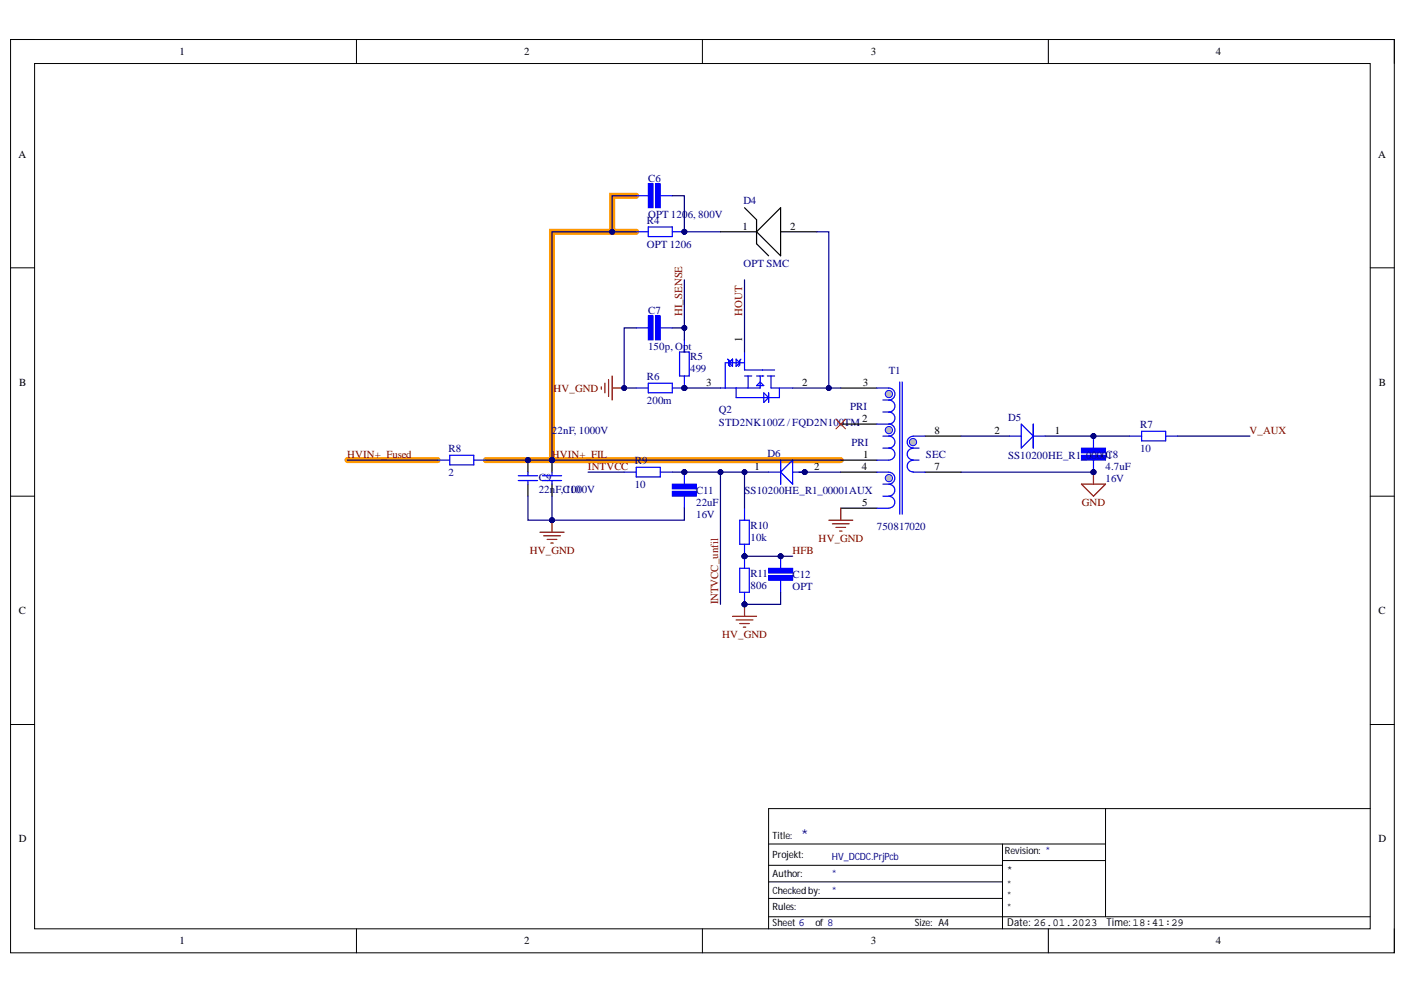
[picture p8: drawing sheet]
<svg xmlns="http://www.w3.org/2000/svg" width="297mm" height="210mm" viewBox="0 0 297 210" stroke-linecap="round" stroke-linejoin="round" font-family="sans-serif">
<defs><g id="words">
<text font-size="3.1" fill="#000080" x="169.2" y="177.6">*</text>
<g font-size="2.3">
<text x="37.9" y="11.7">1</text>
<text x="110.8" y="11.7">2</text>
<text x="184" y="11.7">3</text>
<text x="256.9" y="11.7">4</text>
<text x="3.9" y="33.3">A</text>
<text x="291.2" y="33.3">A</text>
<text x="156.9" y="48.5">1</text>
<text x="166.9" y="48.5">2</text>
<text x="156.8" y="72.4" transform="rotate(-90 156.8 72.4)">1</text>
<text x="4.1" y="81.5">B</text>
<text x="149.2" y="81.5">3</text>
<text x="169.5" y="81.5">2</text>
<text x="182.3" y="81.5">3</text>
<text x="291.3" y="81.5">B</text>
<text x="182.2" y="89.2">2</text>
<text x="197.4" y="91.7">8</text>
<text x="210.1" y="91.7">2</text>
<text x="222.9" y="91.7">1</text>
<text x="159.4" y="99.3">1</text>
<text x="172" y="99.3">2</text>
<text x="182.1" y="99.3">4</text>
<text x="182.3" y="96.8">1</text>
<text x="197.4" y="99.3">7</text>
<text x="182.2" y="107">5</text>
<text x="4" y="129.8">C</text>
<text x="291.2" y="129.8">C</text>
<text x="4" y="178.1">D</text>
<text x="291.2" y="178.1">D</text>
<text x="212.8" y="184.8">*</text>
<text x="212.8" y="195.8">Date: 26.01.2023</text>
<text x="233.8" y="195.8">Time:18:41:29</text>
<text x="37.9" y="199.6">1</text>
<text x="110.8" y="199.6">2</text>
<text x="184" y="199.6">3</text>
<text x="256.9" y="199.6">4</text>
</g>
<g font-size="2.3" fill="#000080">
<text x="136.9" y="38.4">C6</text>
<text x="136.7" y="47.3">R4</text>
<text x="136.9" y="46">OPT 120</text>
<text x="145.3" y="46">6, 800V</text>
<text x="157" y="43.2">D4</text>
<text x="136.7" y="52.3">OPT 1206</text>
<text x="157" y="56.4">OPT SMC</text>
<text x="136.9" y="66.3">C7</text>
<text x="136.9" y="73.9">150p, Opt</text>
<text x="145.8" y="76.2">R5</text>
<text x="136.7" y="80.2">R6</text>
<text x="145.8" y="78.7">499</text>
<text x="187.8" y="79">T1</text>
<text x="136.7" y="85.3">200m</text>
<text x="151.9" y="87.3">Q2</text>
<text x="151.9" y="90">STD2NK100Z / FQD2N100TM</text>
<text x="179.6" y="86.6">PRI</text>
<text x="213" y="88.9">D5</text>
<text x="94.8" y="95.5">R8</text>
<text x="116.6" y="91.7">22nF, 1000V</text>
<text x="179.9" y="94.3">PRI</text>
<text x="240.9" y="95.5">10</text>
<text x="240.9" y="90.5">R7</text>
<text x="94.8" y="100.6">2</text>
<text x="113.8" y="101.6">C9</text>
<text x="134.1" y="98.1">R9</text>
<text x="162.1" y="96.6">D6</text>
<text x="195.6" y="96.8">SEC</text>
<text x="213" y="97.1">SS10200HE_R1_0000C8</text>
<text x="233.5" y="99.3">4.7uF</text>
<text x="233.5" y="101.9">16V</text>
<text x="233.9" y="97.1">1</text>
<text x="113.8" y="104.2">22nF,C10</text>
<text x="119.5" y="104.2">1000V</text>
<text x="134.1" y="103.2">10</text>
<text x="147.1" y="107">22uF</text>
<text x="147.1" y="104.4">C11</text>
<text x="157.3" y="104.4">SS10200HE_R1_00001AUX</text>
<text x="147.1" y="109.5">16V</text>
<text x="158.6" y="111.8">R10</text>
<text x="185.2" y="112">750817020</text>
<text x="158.6" y="114.3">10k</text>
<text x="158.6" y="124.5">806</text>
<text x="158.6" y="121.9">R11</text>
<text x="167.5" y="124.7">OPT</text>
<text x="167.5" y="122.2">C12</text>
</g>
<g font-size="2.3" fill="#800000">
<text x="144.1" y="66.8" transform="rotate(-90 144.1 66.8)">HI_SENSE</text>
<text x="156.8" y="66.8" transform="rotate(-90 156.8 66.8)">HOUT</text>
<text x="116.9" y="82.8">HV_GND</text>
<text x="264" y="91.7">V_AUX</text>
<text x="73.4" y="96.8">HVIN+_Fused</text>
<text x="116.6" y="96.8">HVIN+_FIL</text>
<text x="124.2" y="99.3">INTVCC</text>
<text x="228.5" y="107">GND</text>
<text x="111.9" y="117.1">HV_GND</text>
<text x="167.5" y="117.1">HFB</text>
<text x="173" y="114.6">HV_GND</text>
<text x="151.7" y="127.8" transform="rotate(-90 151.7 127.8)">INTVCC_unfil</text>
<text x="152.6" y="134.9">HV_GND</text>
</g>
<g font-size="2.1">
<text x="163.2" y="177.4">Title:</text>
<text x="163.2" y="185.3">Author:</text>
<text x="163.2" y="181.4">Projekt:</text>
<text x="212.3" y="180.5">Revision: *</text>
<text x="163.2" y="188.9">Checked by:</text>
<text x="163.2" y="195.8">Sheet 6</text>
<text x="163.2" y="192.4">Rules:</text>
<text x="172.3" y="195.8">of 8</text>
<text x="193.3" y="195.8">Size: A4</text>
</g>
<g font-size="2.1" fill="#000080">
<text x="175.7" y="185.3">*</text>
<text x="175.7" y="181.9">HV_DCDC.PrjPcb</text>
<text x="175.7" y="188.9">*</text>
</g>
<g font-size="1.9">
<text x="212.8" y="187.5">*</text>
<text x="212.8" y="189.9">*</text>
<text x="212.8" y="192.4">*</text>
</g>
</g></defs>
<path d="M2.2 8.4h292.4v193h-292.4z" fill="none" stroke="#000" stroke-width=".21"/>
<path d="M7.3 13.4h282.2v182.9h-282.2z" fill-rule="evenodd" fill="#fff"/>
<g fill="none" stroke="#000" stroke-width=".21">
<path d="M2.2 8.3h5.1M7.3 13.4h282.2v182.9h-282.2zM75.3 8.3v5.1M148.4 8.3v5.1M221.5 8.4v5M289.5 8.4h5.1v5M2.2 56.6h5.1M289.5 56.6h5.1M2.2 104.9h5.1M289.5 104.9h5.1M2.2 153.1h5.1M289.5 153.1h5.1"/>
<path d="M162.4 178.4h71.2M211.8 178.4v17.9M233.6 170.9v22.9M289.5 170.9h-127.1v25.4M75.3 196.3v5.1M148.4 196.3v5.1M162.4 193.8h127.1M162.4 186.4h49.4M162.4 189.9h49.4M162.4 182.9h49.4M211.8 181.9h21.8M221.5 196.3v5.1"/>
<path d="M294.6 196.3v5.1"/>
</g>
<path d="M129.3 49h5.1M134.4 41.4h-5.1v7.6h-12.7v48.3M73.4 97.3h19.1M102.6 97.3h14M116.6 97.3h61" fill="none" stroke="#f90" stroke-width="1.3"/>
<g fill="none" stroke="#00f" stroke-width=".25">
<path d="M153.7 75.9l.3 .3v1l.2 .2M154 76.7l.8-.8v1.5zM155.5 75.9l.8 .8-.8 .7zM156 76.7h-2.8v5.3M156.3 76.7h1M156.5 75.9l-.2 .3v1l-.3 .2M157.3 74.4v3.8h6.3M157.3 79.5h1.5M158.1 79.5v2.5M159.8 79.5h1.6M160.6 79.5v2.5h-8.4M162.1 79.5h1.5"/>
<path d="M162.9 79.5v2.5h4.6M155.5 82v2h9.2v-2M159.8 81.5l.8-.8 .8 .8zM161.4 83l1 1-1 1.1zM162.4 83v2.1"/>
</g>
<circle cx="144.6" cy="82" r=".51" fill="#000080"/>
<circle cx="144.6" cy="82" r=".51" fill="none" stroke="#000080" stroke-width=".21"/>
<path d="M137 81h5v2h-5zM142 82h2.6" fill="none" stroke="#00f" stroke-width=".25"/>
<circle cx="144.6" cy="82" r=".51" fill="#000080"/>
<circle cx="144.6" cy="82" r=".51" fill="none" stroke="#000080" stroke-width=".21"/>
<path d="M134.4 82h2.6" fill="none" stroke="#00f" stroke-width=".25"/>
<circle cx="144.6" cy="82" r=".51" fill="#000080"/>
<circle cx="144.6" cy="82" r=".51" fill="none" stroke="#000080" stroke-width=".21"/>
<path d="M143.6 74.4h2v5.1h-2zM144.6 71.9v2.5M144.6 79.5v2.5" fill="none" stroke="#00f" stroke-width=".25"/>
<circle cx="144.6" cy="82" r=".51" fill="#000080"/>
<circle cx="144.6" cy="82" r=".51" fill="none" stroke="#000080" stroke-width=".21"/>
<path d="M137 66.8h1v5.1h-1z" fill-rule="evenodd" fill="#00f"/>
<path d="M137 66.8h1v5.1h-1z" fill="none" stroke="#00f" stroke-width=".21"/>
<path d="M138.5 66.8h1v5.1h-1z" fill-rule="evenodd" fill="#00f"/>
<path d="M138.5 66.8h1v5.1h-1z" fill="none" stroke="#00f" stroke-width=".21"/>
<path d="M134.4 69.3h2.6M139.5 69.3h2.5" fill="none" stroke="#00f" stroke-width=".25"/>
<circle cx="157.3" cy="117.6" r=".51" fill="#000080"/>
<circle cx="157.3" cy="117.6" r=".51" fill="none" stroke="#000080" stroke-width=".21"/>
<path d="M156.3 110h2v5h-2zM157.3 107.4v2.6M157.3 115v2.6" fill="none" stroke="#00f" stroke-width=".25"/>
<circle cx="157.3" cy="117.6" r=".51" fill="#000080"/>
<circle cx="157.3" cy="117.6" r=".51" fill="none" stroke="#000080" stroke-width=".21"/>
<circle cx="157.3" cy="117.6" r=".51" fill="#000080"/>
<circle cx="157.3" cy="117.6" r=".51" fill="none" stroke="#000080" stroke-width=".21"/>
<circle cx="157.3" cy="127.7" r=".51" fill="#000080"/>
<circle cx="157.3" cy="127.7" r=".51" fill="none" stroke="#000080" stroke-width=".21"/>
<path d="M157.3 117.6v2.5M156.3 120.1h2v5.1h-2z" fill="none" stroke="#00f" stroke-width=".25"/>
<circle cx="157.3" cy="117.6" r=".51" fill="#000080"/>
<circle cx="157.3" cy="117.6" r=".51" fill="none" stroke="#000080" stroke-width=".21"/>
<path d="M157.3 125.2v2.5" fill="none" stroke="#00f" stroke-width=".25"/>
<circle cx="157.3" cy="127.7" r=".51" fill="#000080"/>
<circle cx="157.3" cy="127.7" r=".51" fill="none" stroke="#000080" stroke-width=".21"/>
<path d="M177.6 82h7.7M177.6 89.6h7.7M177.6 97.3h7.7M177.6 99.8h7.7M195.4 99.8h7.6M195.4 92.2h7.6M177.6 107.4h7.7" fill="none" stroke="#000" stroke-width=".25"/>
<g fill="none" stroke="#00f" stroke-width=".25">
<path d="M185.3 82h2.5a1.27 1.27 0 0 1 1.3 1.3 1.27 1.27 0 0 1-1.3 1.3M185.3 99.8h2.5a1.25 1.25 0 0 1 1.2 1.2 1.25 1.25 0 0 1-1.1 1.3M185.3 89.6h2.5M185.3 97.3h2.5M186.5 84.6h1.3M186.5 87.1h1.3M186.5 92.2h1.3M187.8 84.6a1.27 1.27 0 0 1 1.3 1.2 1.27 1.27 0 0 1-1.3 1.3M187.8 87.1a1.27 1.27 0 0 1 1.3 1.3 1.27 1.27 0 0 1-1.3 1.2M187.8 89.6a1.26 1.26 0 0 1 1.3 1.3 1.26 1.26 0 0 1-1.3 1.3M187.8 92.2a1.27 1.27 0 0 1 1.3 1.2 1.27 1.27 0 0 1-1.3 1.3h-1.3M187.8 94.7a1.26 1.26 0 0 1 1.3 1.3 1.26 1.26 0 0 1-1.3 1.3"/>
<path d="M190.1 80.7v28M190.6 80.7v28M192.8 92.2a1.23 1.23 0 0 0-1.1 1.3 1.23 1.23 0 0 0 1.2 1.2M192.8 94.8a1.22 1.22 0 0 0-1.1 1.2 1.22 1.22 0 0 0 1.2 1.2M192.8 97.3a1.22 1.22 0 0 0-1.1 1.3 1.22 1.22 0 0 0 1.2 1.2M192.9 92.2h2.5M192.9 94.7h1.3M192.9 97.3h1.3M192.9 99.8h2.5M185.3 107.4h2.5M186.5 102.3a2.19 2.19 0 0 1 2.3 .5 1.24 1.24 0 0 1-1 2.1M186.5 104.9h1.3a1.24 1.24 0 0 1 1.2 1.2 1.24 1.24 0 0 1-1.2 1.3"/>
</g>
<circle cx="187.8" cy="83.3" r=".76" fill="#c0c0c0"/>
<circle cx="187.8" cy="83.3" r=".76" fill="none" stroke="#00f" stroke-width=".21"/>
<circle cx="187.8" cy="90.9" r=".76" fill="#c0c0c0"/>
<circle cx="187.8" cy="90.9" r=".76" fill="none" stroke="#00f" stroke-width=".21"/>
<circle cx="187.8" cy="101.1" r=".76" fill="#c0c0c0"/>
<circle cx="187.8" cy="101.1" r=".76" fill="none" stroke="#00f" stroke-width=".21"/>
<circle cx="192.9" cy="93.5" r=".76" fill="#c0c0c0"/>
<circle cx="192.9" cy="93.5" r=".76" fill="none" stroke="#00f" stroke-width=".21"/>
<path d="M176.6 88.6l2 2.1M178.6 88.6l-2 2.1" fill="none" stroke="#f00" stroke-width=".21"/>
<path d="M92.5 97.3h2.5M95 96.2h5.1v2.1h-5.1zM100.1 97.3h2.5" fill="none" stroke="#00f" stroke-width=".25"/>
<circle cx="144.6" cy="99.8" r=".51" fill="#000080"/>
<circle cx="144.6" cy="99.8" r=".51" fill="none" stroke="#000080" stroke-width=".21"/>
<path d="M142 103.9h5.1v1h-5.1z" fill-rule="evenodd" fill="#00f"/>
<path d="M142 103.9h5.1v1h-5.1z" fill="none" stroke="#00f" stroke-width=".21"/>
<path d="M142 102.3h5.1v1.1h-5.1z" fill-rule="evenodd" fill="#00f"/>
<path d="M142 102.3h5.1v1.1h-5.1z" fill="none" stroke="#00f" stroke-width=".21"/>
<path d="M144.6 99.8v2.5M144.6 104.9v2.5" fill="none" stroke="#00f" stroke-width=".25"/>
<circle cx="144.6" cy="99.8" r=".51" fill="#000080"/>
<circle cx="144.6" cy="99.8" r=".51" fill="none" stroke="#000080" stroke-width=".21"/>
<circle cx="231" cy="99.8" r=".51" fill="#000080"/>
<circle cx="231" cy="99.8" r=".51" fill="none" stroke="#000080" stroke-width=".21"/>
<circle cx="231" cy="92.2" r=".51" fill="#000080"/>
<circle cx="231" cy="92.2" r=".51" fill="none" stroke="#000080" stroke-width=".21"/>
<path d="M228.5 96.2h5.1v1.1h-5.1z" fill-rule="evenodd" fill="#00f"/>
<path d="M228.5 96.2h5.1v1.1h-5.1z" fill="none" stroke="#00f" stroke-width=".21"/>
<path d="M228.5 94.7h5.1v1h-5.1z" fill-rule="evenodd" fill="#00f"/>
<path d="M228.5 94.7h5.1v1h-5.1z" fill="none" stroke="#00f" stroke-width=".21"/>
<path d="M231 97.3v2.5" fill="none" stroke="#00f" stroke-width=".25"/>
<circle cx="231" cy="99.8" r=".51" fill="#000080"/>
<circle cx="231" cy="99.8" r=".51" fill="none" stroke="#000080" stroke-width=".21"/>
<path d="M231 92.2v2.5" fill="none" stroke="#00f" stroke-width=".25"/>
<circle cx="231" cy="92.2" r=".51" fill="#000080"/>
<circle cx="231" cy="92.2" r=".51" fill="none" stroke="#000080" stroke-width=".21"/>
<path d="M154.8 130.3h5M155.5 131h3.6M156.3 131.8h2M157 132.6h.5M157.3 127.7v2.6" fill="none" stroke="#800000" stroke-width=".25"/>
<circle cx="157.3" cy="127.7" r=".51" fill="#000080"/>
<circle cx="157.3" cy="127.7" r=".51" fill="none" stroke="#000080" stroke-width=".21"/>
<path d="M231 99.8v2.5M175.1 110h5.1M175.9 110.7h3.5M176.6 111.5h2M177.4 112.3h.5M177.6 107.4v2.6M228.5 102.3h5.1l-2.6 2.6z" fill="none" stroke="#800000" stroke-width=".25"/>
<circle cx="231" cy="99.8" r=".51" fill="#000080"/>
<circle cx="231" cy="99.8" r=".51" fill="none" stroke="#000080" stroke-width=".21"/>
<path d="M131.9 99.8h2.5M134.4 98.8h5.1v2h-5.1zM139.5 99.8h2.5M238.6 92.2h2.6M241.2 91.2h5.1v2h-5.1zM246.3 92.2h2.5" fill="none" stroke="#00f" stroke-width=".25"/>
<circle cx="144.6" cy="49" r=".51" fill="#000080"/>
<circle cx="144.6" cy="49" r=".51" fill="none" stroke="#000080" stroke-width=".21"/>
<path d="M134.4 49h2.6M137 48h5v2h-5zM142 49h2.6" fill="none" stroke="#00f" stroke-width=".25"/>
<circle cx="144.6" cy="49" r=".51" fill="#000080"/>
<circle cx="144.6" cy="49" r=".51" fill="none" stroke="#000080" stroke-width=".21"/>
<path d="M137 38.8h1v5.1h-1z" fill-rule="evenodd" fill="#00f"/>
<path d="M137 38.8h1v5.1h-1z" fill="none" stroke="#00f" stroke-width=".21"/>
<path d="M138.5 38.8h1v5.1h-1z" fill-rule="evenodd" fill="#00f"/>
<path d="M138.5 38.8h1v5.1h-1z" fill="none" stroke="#00f" stroke-width=".21"/>
<path d="M134.4 41.4h2.6M139.5 41.4h2.5" fill="none" stroke="#00f" stroke-width=".25"/>
<circle cx="164.9" cy="117.6" r=".51" fill="#000080"/>
<circle cx="164.9" cy="117.6" r=".51" fill="none" stroke="#000080" stroke-width=".21"/>
<path d="M162.4 120.1h5.1v1h-5.1z" fill-rule="evenodd" fill="#00f"/>
<path d="M162.4 120.1h5.1v1h-5.1z" fill="none" stroke="#00f" stroke-width=".21"/>
<path d="M162.4 121.6h5.1v1.1h-5.1z" fill-rule="evenodd" fill="#00f"/>
<path d="M162.4 121.6h5.1v1.1h-5.1z" fill="none" stroke="#00f" stroke-width=".21"/>
<path d="M164.9 117.6v2.5" fill="none" stroke="#00f" stroke-width=".25"/>
<circle cx="164.9" cy="117.6" r=".51" fill="#000080"/>
<circle cx="164.9" cy="117.6" r=".51" fill="none" stroke="#000080" stroke-width=".21"/>
<path d="M164.9 122.7v2.5" fill="none" stroke="#00f" stroke-width=".25"/>
<circle cx="116.6" cy="97.3" r=".51" fill="#000080"/>
<circle cx="116.6" cy="97.3" r=".51" fill="none" stroke="#000080" stroke-width=".21"/>
<circle cx="111.5" cy="97.3" r=".51" fill="#000080"/>
<circle cx="111.5" cy="97.3" r=".51" fill="none" stroke="#000080" stroke-width=".21"/>
<path d="M111.5 97.3v2.5" fill="none" stroke="#000" stroke-width=".25"/>
<circle cx="111.5" cy="97.3" r=".51" fill="#000080"/>
<circle cx="111.5" cy="97.3" r=".51" fill="none" stroke="#000080" stroke-width=".21"/>
<path d="M111.5 102.3v2.6" fill="none" stroke="#000" stroke-width=".25"/>
<path d="M111.5 99.8v.8M109.5 100.6h4.1M109.5 101.6h4.1M111.5 101.6v.7" fill="none" stroke="#00f" stroke-width=".25"/>
<circle cx="116.6" cy="97.3" r=".51" fill="#000080"/>
<circle cx="116.6" cy="97.3" r=".51" fill="none" stroke="#000080" stroke-width=".21"/>
<path d="M116.6 97.3v2.5" fill="none" stroke="#000" stroke-width=".25"/>
<circle cx="116.6" cy="97.3" r=".51" fill="#000080"/>
<circle cx="116.6" cy="97.3" r=".51" fill="none" stroke="#000080" stroke-width=".21"/>
<path d="M116.6 102.3v2.6" fill="none" stroke="#000" stroke-width=".25"/>
<path d="M116.6 99.8v.8M114.6 100.6h4.1M114.6 101.6h4.1M116.6 101.6v.7" fill="none" stroke="#00f" stroke-width=".25"/>
<circle cx="170" cy="99.8" r=".51" fill="#000080"/>
<circle cx="170" cy="99.8" r=".51" fill="none" stroke="#000080" stroke-width=".21"/>
<circle cx="170" cy="99.8" r=".51" fill="#000080"/>
<circle cx="170" cy="99.8" r=".51" fill="none" stroke="#000080" stroke-width=".21"/>
<path d="M162.4 99.8h2.5M164.9 97.3v5M164.9 99.8l2.6-2.5v5zM167.5 99.8h2.5M213.2 92.2h2.6M215.8 89.6l2.5 2.6-2.5 2.5zM218.3 92.2h2.5M218.3 89.6v5.1" fill="none" stroke="#00f" stroke-width=".25"/>
<path d="M114.1 112.5h5.1M114.8 113.3h3.6M115.6 114h2M116.4 114.8h.5M116.6 110v2.5" fill="none" stroke="#800000" stroke-width=".25"/>
<circle cx="116.6" cy="110" r=".51" fill="#000080"/>
<circle cx="116.6" cy="110" r=".51" fill="none" stroke="#000080" stroke-width=".21"/>
<path d="M129.3 79.5v5.1M127 81.8v.5M127.8 81v2M128.6 80.2v3.6M129.3 82h2.6" fill="none" stroke="#800000" stroke-width=".25"/>
<circle cx="131.9" cy="82" r=".51" fill="#000080"/>
<circle cx="131.9" cy="82" r=".51" fill="none" stroke="#000080" stroke-width=".21"/>
<path d="M73.4 97.3h19.1M102.6 97.3h14" fill="none" stroke="#000080" stroke-width=".25"/>
<circle cx="116.6" cy="97.3" r=".51" fill="#000080"/>
<circle cx="116.6" cy="97.3" r=".51" fill="none" stroke="#000080" stroke-width=".21"/>
<circle cx="111.5" cy="97.3" r=".51" fill="#000080"/>
<circle cx="111.5" cy="97.3" r=".51" fill="none" stroke="#000080" stroke-width=".21"/>
<path d="M111.5 104.9v5.1h5.1" fill="none" stroke="#000080" stroke-width=".25"/>
<circle cx="116.6" cy="110" r=".51" fill="#000080"/>
<circle cx="116.6" cy="110" r=".51" fill="none" stroke="#000080" stroke-width=".21"/>
<path d="M116.6 104.9v5.1h28v-2.6" fill="none" stroke="#000080" stroke-width=".25"/>
<circle cx="116.6" cy="110" r=".51" fill="#000080"/>
<circle cx="116.6" cy="110" r=".51" fill="none" stroke="#000080" stroke-width=".21"/>
<path d="M116.6 97.3h61" fill="none" stroke="#000080" stroke-width=".25"/>
<circle cx="116.6" cy="97.3" r=".51" fill="#000080"/>
<circle cx="116.6" cy="97.3" r=".51" fill="none" stroke="#000080" stroke-width=".21"/>
<path d="M134.4 41.4h-5.1v7.6h-12.7v48.3" fill="none" stroke="#000080" stroke-width=".25"/>
<circle cx="129.3" cy="49" r=".51" fill="#000080"/>
<circle cx="129.3" cy="49" r=".51" fill="none" stroke="#000080" stroke-width=".21"/>
<circle cx="116.6" cy="97.3" r=".51" fill="#000080"/>
<circle cx="116.6" cy="97.3" r=".51" fill="none" stroke="#000080" stroke-width=".21"/>
<path d="M129.3 49h5.1M124.2 99.8h7.7" fill="none" stroke="#000080" stroke-width=".25"/>
<circle cx="129.3" cy="49" r=".51" fill="#000080"/>
<circle cx="129.3" cy="49" r=".51" fill="none" stroke="#000080" stroke-width=".21"/>
<path d="M134.4 69.3h-2.5v12.7h2.5" fill="none" stroke="#000080" stroke-width=".25"/>
<circle cx="131.9" cy="82" r=".51" fill="#000080"/>
<circle cx="131.9" cy="82" r=".51" fill="none" stroke="#000080" stroke-width=".21"/>
<path d="M142 99.8h2.6" fill="none" stroke="#000080" stroke-width=".25"/>
<circle cx="144.6" cy="99.8" r=".51" fill="#000080"/>
<circle cx="144.6" cy="99.8" r=".51" fill="none" stroke="#000080" stroke-width=".21"/>
<path d="M142 69.3h2.6" fill="none" stroke="#000080" stroke-width=".25"/>
<circle cx="144.6" cy="69.3" r=".51" fill="#000080"/>
<circle cx="144.6" cy="69.3" r=".51" fill="none" stroke="#000080" stroke-width=".21"/>
<path d="M142 41.4h2.6v7.6h7.6" fill="none" stroke="#000080" stroke-width=".25"/>
<circle cx="144.6" cy="49" r=".51" fill="#000080"/>
<circle cx="144.6" cy="49" r=".51" fill="none" stroke="#000080" stroke-width=".21"/>
<path d="M144.6 99.8h17.8" fill="none" stroke="#000080" stroke-width=".25"/>
<circle cx="144.6" cy="99.8" r=".51" fill="#000080"/>
<circle cx="144.6" cy="99.8" r=".51" fill="none" stroke="#000080" stroke-width=".21"/>
<circle cx="152.2" cy="99.8" r=".51" fill="#000080"/>
<circle cx="152.2" cy="99.8" r=".51" fill="none" stroke="#000080" stroke-width=".21"/>
<circle cx="157.3" cy="99.8" r=".51" fill="#000080"/>
<circle cx="157.3" cy="99.8" r=".51" fill="none" stroke="#000080" stroke-width=".21"/>
<path d="M144.6 82h7.6" fill="none" stroke="#000080" stroke-width=".25"/>
<circle cx="144.6" cy="82" r=".51" fill="#000080"/>
<circle cx="144.6" cy="82" r=".51" fill="none" stroke="#000080" stroke-width=".21"/>
<path d="M164.9 125.2v2.5h-7.6" fill="none" stroke="#000080" stroke-width=".25"/>
<circle cx="157.3" cy="127.7" r=".51" fill="#000080"/>
<circle cx="157.3" cy="127.7" r=".51" fill="none" stroke="#000080" stroke-width=".21"/>
<path d="M157.3 117.6h10.2" fill="none" stroke="#000080" stroke-width=".25"/>
<circle cx="157.3" cy="117.6" r=".51" fill="#000080"/>
<circle cx="157.3" cy="117.6" r=".51" fill="none" stroke="#000080" stroke-width=".21"/>
<circle cx="164.9" cy="117.6" r=".51" fill="#000080"/>
<circle cx="164.9" cy="117.6" r=".51" fill="none" stroke="#000080" stroke-width=".21"/>
<path d="M168.7 99.8h8.9" fill="none" stroke="#000080" stroke-width=".25"/>
<circle cx="170" cy="99.8" r=".51" fill="#000080"/>
<circle cx="170" cy="99.8" r=".51" fill="none" stroke="#000080" stroke-width=".21"/>
<path d="M203 99.8h28" fill="none" stroke="#000080" stroke-width=".25"/>
<circle cx="231" cy="99.8" r=".51" fill="#000080"/>
<circle cx="231" cy="99.8" r=".51" fill="none" stroke="#000080" stroke-width=".21"/>
<path d="M203 92.2h10.2M220.8 92.2h17.8" fill="none" stroke="#000080" stroke-width=".25"/>
<circle cx="231" cy="92.2" r=".51" fill="#000080"/>
<circle cx="231" cy="92.2" r=".51" fill="none" stroke="#000080" stroke-width=".21"/>
<path d="M144.6 59.2v12.7M248.8 92.2h15.3" fill="none" stroke="#000080" stroke-width=".25"/>
<circle cx="144.6" cy="69.3" r=".51" fill="#000080"/>
<circle cx="144.6" cy="69.3" r=".51" fill="none" stroke="#000080" stroke-width=".21"/>
<path d="M152.2 99.8v27.9" fill="none" stroke="#000080" stroke-width=".25"/>
<circle cx="152.2" cy="99.8" r=".51" fill="#000080"/>
<circle cx="152.2" cy="99.8" r=".51" fill="none" stroke="#000080" stroke-width=".21"/>
<path d="M157.3 99.8v7.6" fill="none" stroke="#000080" stroke-width=".25"/>
<circle cx="157.3" cy="99.8" r=".51" fill="#000080"/>
<circle cx="157.3" cy="99.8" r=".51" fill="none" stroke="#000080" stroke-width=".21"/>
<path d="M157.3 59.2v15.2M172.5 49h2.6v33h-7.6" fill="none" stroke="#000080" stroke-width=".25"/>
<path d="M152.2 49h7.6M157.3 43.9l2.5 2.6v5l2.6 2.6M164.9 49h7.6M164.9 43.9v10.2l-5.1-5.1z" fill="none" stroke="#000" stroke-width=".25"/>
<circle cx="175.1" cy="82" r=".51" fill="#000080"/>
<circle cx="175.1" cy="82" r=".51" fill="none" stroke="#000080" stroke-width=".21"/>
<path d="M175.1 82h2.5" fill="none" stroke="#000080" stroke-width=".25"/>
<circle cx="175.1" cy="82" r=".51" fill="#000080"/>
<circle cx="175.1" cy="82" r=".51" fill="none" stroke="#000080" stroke-width=".21"/>
<use href="#words"/>
</svg>
